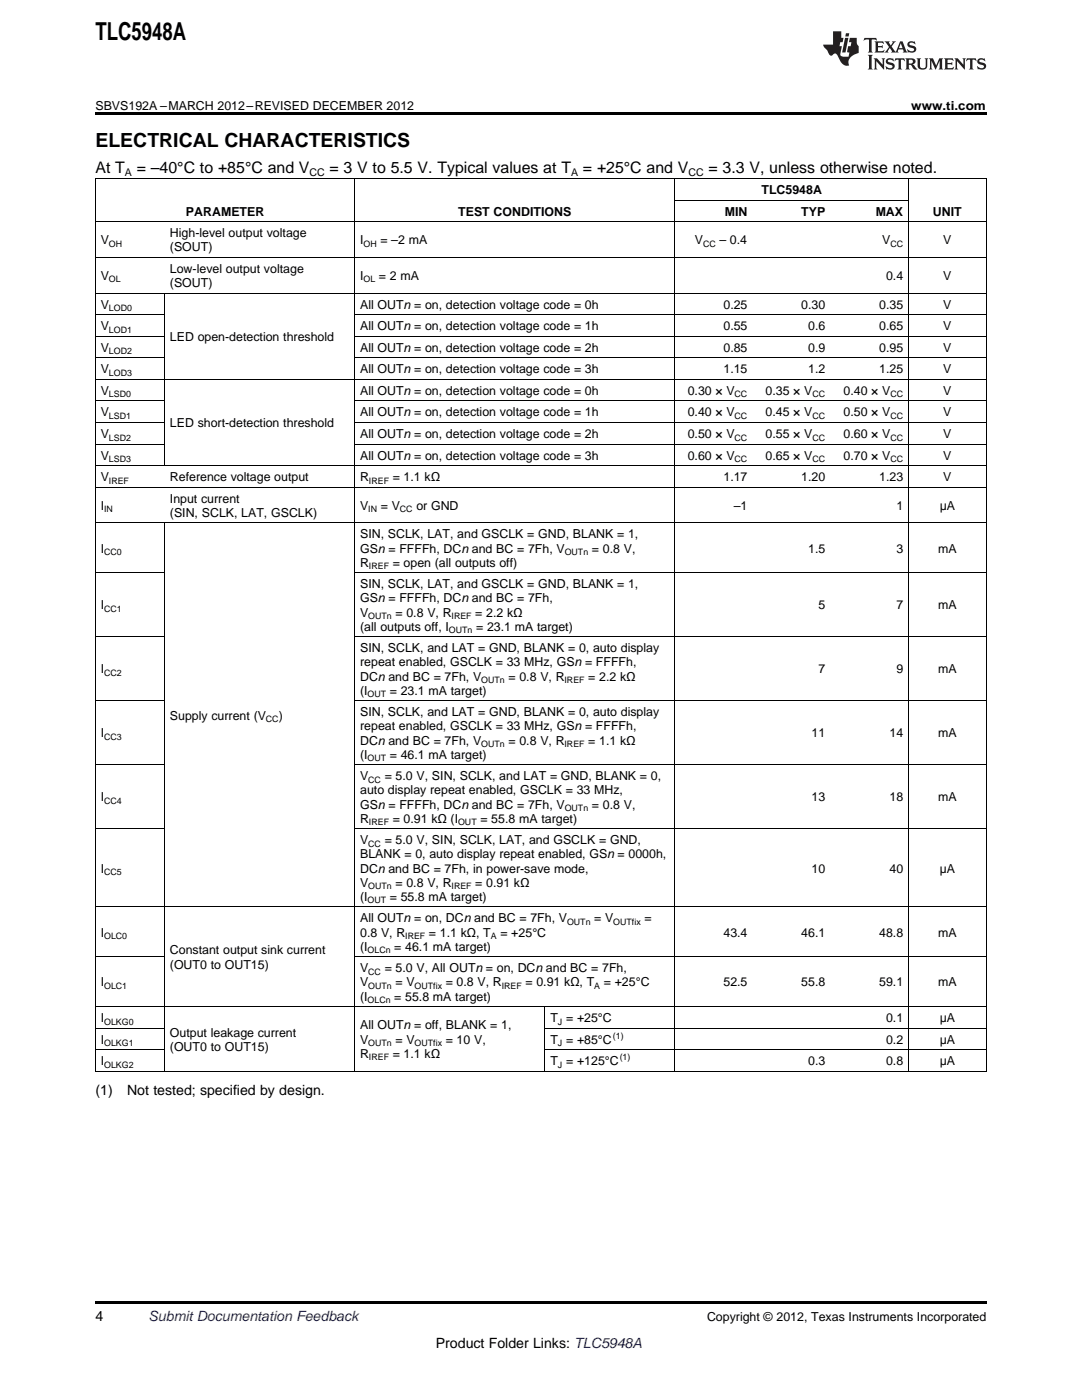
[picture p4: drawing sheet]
<svg xmlns="http://www.w3.org/2000/svg" width="216mm" height="279mm" viewBox="0 0 216 279" stroke-linecap="round" stroke-linejoin="round" font-family="sans-serif">
<defs><g id="words">
<text font-size="4.9" x="19" y="7.9">TLC5948A</text>
<text font-size="3.9" x="19" y="29.3">ELECTRICAL CHARACTERISTICS</text>
<g font-size="3.2">
<text x="19" y="34.4">At T</text>
<text x="27.3" y="34.4">= –40°C to +85°C and V</text>
<text x="65.8" y="34.4">= 3 V to 5.5 V. Typical values at T</text>
<text x="116.3" y="34.4">= +25°C and V</text>
<text x="141.4" y="34.4">= 3.3 V, unless otherwise noted.</text>
</g>
<g font-size="2.8">
<text x="19" y="218.4">(1)</text>
<text x="25.4" y="218.4">Not tested; specified by design.</text>
<text x="19" y="263.6">4</text>
<text x="87" y="269">Product Folder Links: TLC5948A</text>
</g>
<text font-size="2.8" fill="#0000c8" x="29.6" y="263.6">Submit Documentation Feedback</text>
<g font-size="2.5">
<text x="19" y="21.9">SBVS192A –MARCH 2012–REVISED DECEMBER 2012</text>
<text x="181.8" y="21.9">www.ti.com</text>
<text x="151.9" y="38.7">TLC5948A</text>
<text x="33.9" y="47.3">High-level output voltage</text>
<text x="37.1" y="43">PARAMETER</text>
<text x="91.4" y="43">TEST CONDITIONS</text>
<text x="144.6" y="43">MIN</text>
<text x="159.9" y="43">TYP</text>
<text x="174.7" y="43">MAX</text>
<text x="186.2" y="43">UNIT</text>
<text x="20.1" y="48.8">V</text>
<text x="33.9" y="50.2">(SOUT)</text>
<text x="71.9" y="48.8">I</text>
<text x="75.9" y="48.8">= –2 mA</text>
<text x="138.7" y="48.8">V</text>
<text x="143.6" y="48.8">– 0.4</text>
<text x="176" y="48.8">V</text>
<text x="188.2" y="48.8">V</text>
<text x="20.1" y="55.9">V</text>
<text x="33.9" y="54.5">Low-level output voltage</text>
<text x="33.9" y="57.3">(SOUT)</text>
<text x="71.9" y="55.9">I</text>
<text x="75.6" y="55.9">= 2 mA</text>
<text x="176.8" y="55.9">0.4</text>
<text x="188.2" y="55.9">V</text>
<text x="20.1" y="61.6">V</text>
<text x="20.1" y="65.9">V</text>
<text x="71.9" y="61.6">All OUTn = on, detection voltage code = 0h</text>
<text x="71.9" y="65.9">All OUTn = on, detection voltage code = 1h</text>
<text x="144.4" y="61.6">0.25</text>
<text x="144.4" y="65.9">0.55</text>
<text x="159.9" y="61.6">0.30</text>
<text x="161.3" y="65.9">0.6</text>
<text x="175.4" y="61.6">0.35</text>
<text x="175.4" y="65.9">0.65</text>
<text x="188.2" y="61.6">V</text>
<text x="188.2" y="65.9">V</text>
<text x="20.1" y="70.2">V</text>
<text x="33.9" y="68.1">LED open-detection threshold</text>
<text x="71.9" y="70.2">All OUTn = on, detection voltage code = 2h</text>
<text x="144.4" y="70.2">0.85</text>
<text x="161.3" y="70.2">0.9</text>
<text x="175.4" y="70.2">0.95</text>
<text x="188.2" y="70.2">V</text>
<text x="20.1" y="74.5">V</text>
<text x="71.9" y="74.5">All OUTn = on, detection voltage code = 3h</text>
<text x="144.4" y="74.5">1.15</text>
<text x="161.3" y="74.5">1.2</text>
<text x="175.4" y="74.5">1.25</text>
<text x="188.2" y="74.5">V</text>
<text x="20.1" y="78.8">V</text>
<text x="20.1" y="83.1">V</text>
<text x="71.9" y="78.8">All OUTn = on, detection voltage code = 0h</text>
<text x="71.9" y="83.1">All OUTn = on, detection voltage code = 1h</text>
<text x="137.2" y="78.8">0.30 × V</text>
<text x="137.2" y="83.1">0.40 × V</text>
<text x="152.8" y="78.8">0.35 × V</text>
<text x="152.8" y="83.1">0.45 × V</text>
<text x="168.3" y="78.8">0.40 × V</text>
<text x="168.3" y="83.1">0.50 × V</text>
<text x="188.2" y="78.8">V</text>
<text x="188.2" y="83.1">V</text>
<text x="20.1" y="87.4">V</text>
<text x="33.9" y="85.3">LED short-detection threshold</text>
<text x="71.9" y="87.4">All OUTn = on, detection voltage code = 2h</text>
<text x="137.2" y="87.4">0.50 × V</text>
<text x="152.8" y="87.4">0.55 × V</text>
<text x="168.3" y="87.4">0.60 × V</text>
<text x="188.2" y="87.4">V</text>
<text x="20.1" y="91.7">V</text>
<text x="71.9" y="91.7">All OUTn = on, detection voltage code = 3h</text>
<text x="137.2" y="91.7">0.60 × V</text>
<text x="152.8" y="91.7">0.65 × V</text>
<text x="168.3" y="91.7">0.70 × V</text>
<text x="188.2" y="91.7">V</text>
<text x="20.1" y="96">V</text>
<text x="20.1" y="101.7">I</text>
<text x="33.9" y="96">Reference voltage output</text>
<text x="33.9" y="100.3">Input current</text>
<text x="71.9" y="96">R</text>
<text x="71.9" y="101.7">V</text>
<text x="76" y="101.7">= V</text>
<text x="78.4" y="96">= 1.1 kΩ</text>
<text x="83.1" y="101.7">or GND</text>
<text x="144.4" y="96">1.17</text>
<text x="146.4" y="101.7">–1</text>
<text x="159.9" y="96">1.20</text>
<text x="175.4" y="96">1.23</text>
<text x="178.9" y="101.7">1</text>
<text x="187.5" y="101.7">μA</text>
<text x="188.2" y="96">V</text>
<text x="33.9" y="103.2">(SIN, SCLK, LAT, GSCLK)</text>
<text x="71.9" y="107.5">SIN, SCLK, LAT, and GSCLK = GND, BLANK = 1,</text>
<text x="20.1" y="110.3">I</text>
<text x="71.9" y="110.3">GSn = FFFFh, DCn and BC = 7Fh, V</text>
<text x="71.9" y="113.1">R</text>
<text x="78.4" y="113.1">= open (all outputs off)</text>
<text x="118.1" y="110.3">= 0.8 V,</text>
<text x="161.3" y="110.3">1.5</text>
<text x="178.9" y="110.3">3</text>
<text x="187.2" y="110.3">mA</text>
<text x="71.9" y="117.4">SIN, SCLK, LAT, and GSCLK = GND, BLANK = 1,</text>
<text x="20.1" y="121.6">I</text>
<text x="71.9" y="120.2">GSn = FFFFh, DCn and BC = 7Fh,</text>
<text x="71.9" y="123">V</text>
<text x="71.9" y="125.9">(all outputs off, I</text>
<text x="78.9" y="123">= 0.8 V, R</text>
<text x="94.8" y="123">= 2.2 kΩ</text>
<text x="95" y="125.9">= 23.1 mA target)</text>
<text x="163.3" y="121.6">5</text>
<text x="178.9" y="121.6">7</text>
<text x="187.2" y="121.6">mA</text>
<text x="71.9" y="130.2">SIN, SCLK, and LAT = GND, BLANK = 0, auto display</text>
<text x="20.1" y="134.4">I</text>
<text x="71.9" y="133">repeat enabled, GSCLK = 33 MHz, GSn = FFFFh,</text>
<text x="71.9" y="135.8">DCn and BC = 7Fh, V</text>
<text x="101.5" y="135.8">= 0.8 V, R</text>
<text x="117.4" y="135.8">= 2.2 kΩ</text>
<text x="163.3" y="134.4">7</text>
<text x="178.9" y="134.4">9</text>
<text x="187.2" y="134.4">mA</text>
<text x="33.9" y="143.6">Supply current (V</text>
<text x="55.6" y="143.6">)</text>
<text x="71.9" y="138.6">(I</text>
<text x="71.9" y="142.9">SIN, SCLK, and LAT = GND, BLANK = 0, auto display</text>
<text x="77.8" y="138.6">= 23.1 mA target)</text>
<text x="20.1" y="147.2">I</text>
<text x="71.9" y="145.8">repeat enabled, GSCLK = 33 MHz, GSn = FFFFh,</text>
<text x="71.9" y="148.6">DCn and BC = 7Fh, V</text>
<text x="101.5" y="148.6">= 0.8 V, R</text>
<text x="117.4" y="148.6">= 1.1 kΩ</text>
<text x="161.9" y="147.2">11</text>
<text x="177.5" y="147.2">14</text>
<text x="187.2" y="147.2">mA</text>
<text x="71.9" y="151.4">(I</text>
<text x="71.9" y="155.7">V</text>
<text x="76.8" y="155.7">= 5.0 V, SIN, SCLK, and LAT = GND, BLANK = 0,</text>
<text x="77.8" y="151.4">= 46.1 mA target)</text>
<text x="20.1" y="159.9">I</text>
<text x="71.9" y="158.5">auto display repeat enabled, GSCLK = 33 MHz,</text>
<text x="71.9" y="161.4">GSn = FFFFh, DCn and BC = 7Fh, V</text>
<text x="118.1" y="161.4">= 0.8 V,</text>
<text x="161.9" y="159.9">13</text>
<text x="177.5" y="159.9">18</text>
<text x="187.2" y="159.9">mA</text>
<text x="71.9" y="164.2">R</text>
<text x="78.4" y="164.2">= 0.91 kΩ (I</text>
<text x="95.8" y="164.2">= 55.8 mA target)</text>
<text x="71.9" y="168.5">V</text>
<text x="71.9" y="171.3">BLANK = 0, auto display repeat enabled, GSn = 0000h,</text>
<text x="76.8" y="168.5">= 5.0 V, SIN, SCLK, LAT, and GSCLK = GND,</text>
<text x="20.1" y="174.1">I</text>
<text x="71.9" y="174.1">DCn and BC = 7Fh, in power-save mode,</text>
<text x="71.9" y="177">V</text>
<text x="71.9" y="179.8">(I</text>
<text x="77.8" y="179.8">= 55.8 mA target)</text>
<text x="78.9" y="177">= 0.8 V, R</text>
<text x="94.8" y="177">= 0.91 kΩ</text>
<text x="161.9" y="174.1">10</text>
<text x="177.5" y="174.1">40</text>
<text x="187.5" y="174.1">µA</text>
<text x="71.9" y="184.1">All OUTn = on, DCn and BC = 7Fh, V</text>
<text x="118.6" y="184.1">= V</text>
<text x="128.6" y="184.1">=</text>
<text x="20.1" y="186.9">I</text>
<text x="33.9" y="190.5">Constant output sink current</text>
<text x="71.9" y="186.9">0.8 V, R</text>
<text x="71.9" y="189.7">(I</text>
<text x="78.7" y="189.7">= 46.1 mA target)</text>
<text x="85.6" y="186.9">= 1.1 kΩ, T</text>
<text x="99.8" y="186.9">= +25°C</text>
<text x="144.4" y="186.9">43.4</text>
<text x="159.9" y="186.9">46.1</text>
<text x="175.4" y="186.9">48.8</text>
<text x="187.2" y="186.9">mA</text>
<text x="20.1" y="196.8">I</text>
<text x="33.9" y="193.3">(OUT0 to OUT15)</text>
<text x="71.9" y="194">V</text>
<text x="71.9" y="196.8">V</text>
<text x="76.8" y="194">= 5.0 V, All OUTn = on, DCn and BC = 7Fh,</text>
<text x="78.9" y="196.8">= V</text>
<text x="88.9" y="196.8">= 0.8 V, R</text>
<text x="104.8" y="196.8">= 0.91 kΩ, T</text>
<text x="120.5" y="196.8">= +25°C</text>
<text x="144.4" y="196.8">52.5</text>
<text x="159.9" y="196.8">55.8</text>
<text x="175.4" y="196.8">59.1</text>
<text x="187.2" y="196.8">mA</text>
<text x="20.1" y="204">I</text>
<text x="71.9" y="199.7">(I</text>
<text x="78.7" y="199.7">= 55.8 mA target)</text>
<text x="109.9" y="204">T = +25°C</text>
<text x="176.8" y="204">0.1</text>
<text x="187.5" y="204">μA</text>
<text x="20.1" y="208.3">I</text>
<text x="33.9" y="206.9">Output leakage current</text>
<text x="33.9" y="209.7">(OUT0 to OUT15)</text>
<text x="71.9" y="205.5">All OUTn = off, BLANK = 1,</text>
<text x="71.9" y="208.3">V</text>
<text x="78.9" y="208.3">= V</text>
<text x="88.9" y="208.3">= 10 V,</text>
<text x="109.9" y="208.3">T = +85°C</text>
<text x="176.8" y="208.3">0.2</text>
<text x="187.5" y="208.3">μA</text>
<text x="20.1" y="212.6">I</text>
<text x="71.9" y="211.1">R</text>
<text x="78.4" y="211.1">= 1.1 kΩ</text>
<text x="109.9" y="212.6">T = +125°C</text>
<text x="161.3" y="212.6">0.3</text>
<text x="176.8" y="212.6">0.8</text>
<text x="187.5" y="212.6">μA</text>
<text x="141.1" y="263.6">Copyright © 2012, Texas Instruments Incorporated</text>
</g>
<g font-size="2.1">
<text x="24.9" y="35.1">A</text>
<text x="61.8" y="35.1">CC</text>
<text x="114" y="35.1">A</text>
<text x="137.4" y="35.1">CC</text>
</g>
<g font-size="1.8">
<text x="21.7" y="49.2">OH</text>
<text x="72.5" y="49.2">OH</text>
<text x="140.3" y="49.2">CC</text>
<text x="177.7" y="49.2">CC</text>
<text x="21.7" y="56.4">OL</text>
<text x="72.5" y="56.4">OL</text>
<text x="21.7" y="62.1">LOD0</text>
<text x="21.7" y="66.4">LOD1</text>
<text x="21.7" y="70.7">LOD2</text>
<text x="21.7" y="75">LOD3</text>
<text x="21.7" y="79.3">LSD0</text>
<text x="21.7" y="83.6">LSD1</text>
<text x="146.6" y="79.3">CC</text>
<text x="146.6" y="83.6">CC</text>
<text x="162.1" y="79.3">CC</text>
<text x="162.1" y="83.6">CC</text>
<text x="177.7" y="79.3">CC</text>
<text x="177.7" y="83.6">CC</text>
<text x="21.7" y="87.9">LSD2</text>
<text x="146.6" y="87.9">CC</text>
<text x="162.1" y="87.9">CC</text>
<text x="177.7" y="87.9">CC</text>
<text x="21.7" y="92.2">LSD3</text>
<text x="146.6" y="92.2">CC</text>
<text x="162.1" y="92.2">CC</text>
<text x="177.7" y="92.2">CC</text>
<text x="21.7" y="96.5">IREF</text>
<text x="73.6" y="96.5">IREF</text>
<text x="20.8" y="102.2">IN</text>
<text x="73.5" y="102.2">IN</text>
<text x="79.8" y="102.2">CC</text>
<text x="20.8" y="110.8">CC0</text>
<text x="73.6" y="113.6">IREF</text>
<text x="112.7" y="110.8">OUTn</text>
<text x="20.8" y="122.1">CC1</text>
<text x="73.5" y="123.5">OUTn</text>
<text x="90.1" y="123.5">IREF</text>
<text x="89.6" y="126.4">OUTn</text>
<text x="20.8" y="134.9">CC2</text>
<text x="96" y="136.3">OUTn</text>
<text x="112.6" y="136.3">IREF</text>
<text x="73.3" y="139.1">OUT</text>
<text x="20.8" y="147.7">CC3</text>
<text x="53.1" y="144.1">CC</text>
<text x="96" y="149.1">OUTn</text>
<text x="112.6" y="149.1">IREF</text>
<text x="73.3" y="151.9">OUT</text>
<text x="20.8" y="160.4">CC4</text>
<text x="73.5" y="156.2">CC</text>
<text x="112.7" y="161.9">OUTn</text>
<text x="73.6" y="164.7">IREF</text>
<text x="91.4" y="164.7">OUT</text>
<text x="73.5" y="169">CC</text>
<text x="20.8" y="174.6">CC5</text>
<text x="73.5" y="177.4">OUTn</text>
<text x="90.1" y="177.4">IREF</text>
<text x="73.3" y="180.3">OUT</text>
<text x="113.1" y="184.6">OUTn</text>
<text x="122.4" y="184.6">OUTfix</text>
<text x="20.8" y="187.4">OLC0</text>
<text x="73.3" y="190.2">OLCn</text>
<text x="80.9" y="187.4">IREF</text>
<text x="97.9" y="187.4">A</text>
<text x="20.8" y="197.3">OLC1</text>
<text x="73.5" y="194.5">CC</text>
<text x="73.5" y="197.3">OUTn</text>
<text x="82.7" y="197.3">OUTfix</text>
<text x="100.1" y="197.3">IREF</text>
<text x="118.6" y="197.3">A</text>
<text x="73.3" y="200.2">OLCn</text>
<text x="20.8" y="204.5">OLKG0</text>
<text x="20.8" y="208.8">OLKG1</text>
<text x="73.5" y="208.8">OUTn</text>
<text x="82.7" y="208.8">OUTfix</text>
<text x="111.3" y="204.5">J</text>
<text x="111.3" y="208.8">J</text>
<text x="122.3" y="207.3">(1)</text>
<text x="20.8" y="213.1">OLKG2</text>
<text x="73.6" y="211.6">IREF</text>
<text x="111.3" y="213.1">J</text>
<text x="123.6" y="211.6">(1)</text>
</g>
</g></defs>
<path d="M19 22.5h177.8v.5h-177.8zM19 259.7h177.8v.5h-177.8z" fill="#000"/>
<g fill="none" stroke="#000" stroke-width=".2">
<path d="M19 35.6h177.8M19.1 35.7v178.2M70.7 35.7v178.2M134.6 35.7v178.2M134.7 40h46.6M181.2 35.7v178.2M196.8 35.7v178.2M19 58.5h177.8M19 51.4h177.8M19 44.3h177.8M32.8 58.6v34.4M19 75.7h177.8"/>
<path d="M19 71.4h13.8M19 67.1h13.8M19 62.8h13.8M70.8 71.4h126M70.8 67.1h126M70.8 62.8h126M19 97.2h177.8M19 92.9h177.8M19 88.6h13.8M19 84.3h13.8M19 80h13.8M70.8 88.6h126"/>
<path d="M70.8 84.3h126M70.8 80h126M19 114.3h13.8M19 104.4h177.8M32.8 104.4v109.5M70.8 114.3h126M19 139.9h13.8M19 127.1h13.8M70.8 139.9h126M70.8 127.1h126M19 152.6h13.8M70.8 152.6h126"/>
<path d="M19 165.4h13.8M70.8 165.4h126M19 190.9h13.8M19 181h177.8M70.8 190.9h126M19 213.8h177.8M19 209.5h13.8M19 205.2h13.8M19 200.9h177.8M108.7 200.9v13M108.8 209.5h88M108.8 205.2h88"/>
</g>
<g fill="#231f20">
<path d="M172.5 7.6l-.1 .5 .4-.2h.6v.1v2.1l-.2 .4h.9l-.2-.4v-2.1l.1-.1h.5l.5 .2-.2-.5zM174.5 8.3l.2 .3v1.5l-.2 .4h1.8l.2-.6a1.04 1.04 0 0 1-1.3 .2v-.7h.6l.3 .2v-.6l-.3 .2h-.6v-.6l.8-.1 .4 .3-.2-.5zM176.5 8.3l.9 1.1-.9 1.1h.8l-.2-.2 .4-.7 .5 .7-.2 .2h1.5l-.2-.2 .2-.4h.9l.1 .4-.2 .2h1l-.3-.3-.7-1.9h-.5l-.9 2-.8-1 .9-1h-.8l.1 .3-.4 .5-.3-.6 .1-.2zM179.7 8.6l.4 1h-.7zM181.3 8.4a.63 .63 0 0 0-.2 .7 .63 .63 0 0 0 .6 .4l.6 .2 .1 .2a.75 .75 0 0 1-.7 .4 .75 .75 0 0 1-.6-.5l.1 .7 .1-.1a1.11 1.11 0 0 0 1.5-.6 1.13 1.13 0 0 0-1.2-.8l-.1-.4a1.04 1.04 0 0 1 1.2 .2l-.2-.5-.2 .1-.4-.2zM173.2 10.9l.2 .4v2.2l-.2 .4h1l-.3-.4v-2.2l.3-.4zM174.3 11.6l.3 .4v1.5l-.3 .4h.8l-.2-.4v-1.3l1.5 1.7v-1.9l.2-.4h-.7l.2 .4v.9l-1.1-1.3zM177 11.8a.62 .62 0 0 0-.2 .7 .62 .62 0 0 0 .6 .4l.6 .1 .1 .3a.76 .76 0 0 1-.7 .3 .76 .76 0 0 1-.7-.4l.2 .7 .1-.1a1.11 1.11 0 0 0 1.5-.6 1.13 1.13 0 0 0-1.2-.8l-.1-.4a1.04 1.04 0 0 1 1.2 .2l-.2-.6-.2 .1-.5-.1zM178.7 11.6l-.2 .6a.61 .61 0 0 1 .8-.3v1.6l-.2 .4h.9l-.2-.4v-1.6a.63 .63 0 0 1 .7 .3l-.1-.6zM180.6 11.6l.3 .4v1.5l-.3 .4h1l-.2-.2-.1-.8 .6 .2a.76 .76 0 0 0 1.2 .7l-1-1a.58 .58 0 0 0 .6-.5 .58 .58 0 0 0-.5-.6zM181.4 11.9h.1a.45 .45 0 0 1 .5 .1 .45 .45 0 0 1 .1 .5l-.8 .2zM182.9 11.6l.2 .2a2.17 2.17 0 0 0 .3 1.9 .99 .99 0 0 0 1.6-.6v-1.1l.2-.4h-.7l.2 .2a1.92 1.92 0 0 1-.2 1.8 .6 .6 0 0 1-.9-.5v-1.1l.2-.4zM185.4 11.6l.2 .4v1.5l-.2 .4h.7l-.2-.4v-1.4l.8 1.8 .8-1.8v1.4l-.2 .4h.9l-.2-.4v-1.5l.2-.4h-.8l-.6 1.5-.6-1.5zM188.4 11.6l.2 .4v1.5l-.2 .4h1.8l.1-.6a1.04 1.04 0 0 1-1.2 .1v-.6h.5l.4 .2v-.6l-.4 .2h-.5v-.7h.8l.3 .3-.1-.6zM190.5 11.6l.2 .4v1.5l-.2 .4h.7l-.2-.4v-1.3l1.5 1.7v-1.9l.2-.4h-.7l.2 .4v.9l-1.1-1.3zM192.9 11.6l-.1 .6a.61 .61 0 0 1 .7-.3l.1 1.6-.3 .4h1l-.3-.4 .1-1.6a.63 .63 0 0 1 .7 .3l-.1-.6zM195.2 11.8a.62 .62 0 0 0-.2 .7 .62 .62 0 0 0 .6 .4l.6 .1 .1 .3a.76 .76 0 0 1-.7 .3 .76 .76 0 0 1-.6-.4l.1 .7 .1-.1a1.11 1.11 0 0 0 1.6-.6 1.13 1.13 0 0 0-1.3-.8l-.1-.4a1.04 1.04 0 0 1 1.2 .2l-.1-.6-.2 .1-.5-.1z"/>
<path d="M166.2 6.3v2.6h-1.9v.4l.8 .9a.91 .91 0 0 0 1 .8 .56 .56 0 0 1 .5-.3 .56 .56 0 0 1 .5 .3l.4 .8a1.53 1.53 0 0 0 1.9 1.2 1.54 1.54 0 0 1 1-2.1l.9-.3v-1.4a1.52 1.52 0 0 1-.4-1.6h-1.3l-.2 .8h.5l-.2 .8h-.5l-.1 1v.2l.4 .1-.2 .8a1.93 1.93 0 0 1-1.6-.3l.3-1.8h-.5l.2-.8h.4l.2-.8h-.4v-1.3zM168.6 7.6l-.6 2.9h.7l.6-2.9zM168.8 6.6l-.1 .7h.6l.2-.7z"/>
</g>
<use href="#words"/>
</svg>
